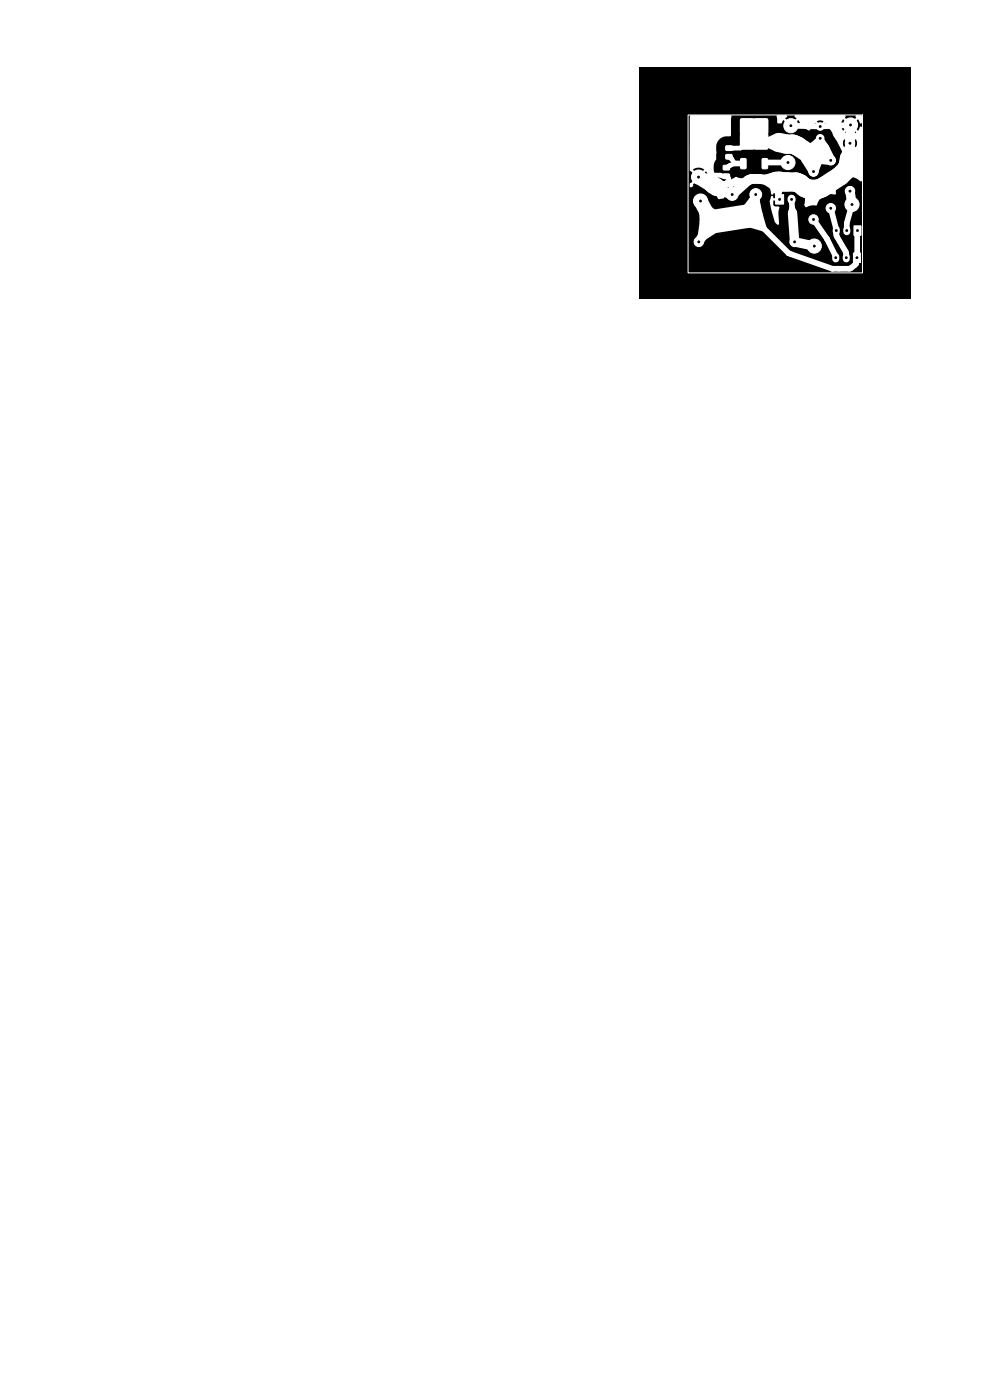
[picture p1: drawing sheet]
<svg xmlns="http://www.w3.org/2000/svg" width="210mm" height="297mm" viewBox="0 0 210 297" stroke-linecap="round" stroke-linejoin="round" font-family="sans-serif">
<path d="M135.7 14.1h57.6v49.2h-57.6z" fill="#000"/>
<g fill="#fff" stroke="#fff" stroke-width=".21">
<path d="M181 53.7h1.5v2h-1.5z"/>
<path d="M164.5 41.3h1.7v2h-1.7z"/>
<path d="M181.1 47.9h1.5v2h-1.5z"/>
<path d="M154 31l1.2-.1 .1 .3v.6l-.2 .1h-1l-.2-.2z"/>
<path d="M154 32.8h1.2l.1 .2v.6l-.2 .2h-1l-.2-.3z"/>
<path d="M157.2 33.7l.8-.1 .3 .2v1.8l-.2 .2h-.8l-.2-.1z"/>
<path d="M160.2 28.6h2.6v2.9h-2.6z"/>
<path d="M157.1 28.6h2.6v2.9h-2.6z"/>
<path d="M157.1 25.3h5.7v6.2h-5.7z"/>
<path d="M160.2 25.3h2.6v2.9h-2.6z"/>
<path d="M157.1 25.3h2.6v2.9h-2.6z"/>
<path d="M161.7 33.7l.9-.1 .2 .2v1.8l-.1 .2h-.8l-.2-.1z"/>
<path d="M153.5 35.1h1.1l.2 .2v.6l-.3 .2h-1l-.1-.3z"/>
<path d="M153.5 37l1.1-.1 .2 .2v.6l-.3 .2h-1l-.1-.2z"/>
<circle cx="167.1" cy="34.5" r="1.5"/>
<circle cx="168.6" cy="51.3" r="1"/>
<circle cx="148.2" cy="51.3" r="1"/>
<circle cx="148.6" cy="42.6" r="1.5"/>
<circle cx="172.6" cy="36.4" r="1"/>
<circle cx="172.6" cy="46.6" r="1"/>
<circle cx="160.3" cy="41.3" r="1.25"/>
<circle cx="155.3" cy="41.3" r="1.25"/>
<circle cx="148.2" cy="37.6" r="1.5"/>
<circle cx="172.7" cy="52.2" r="1.5"/>
<circle cx="174" cy="29.3" r=".8"/>
<circle cx="174" cy="26.8" r=".8"/>
<circle cx="167.8" cy="26.7" r="1.5"/>
<circle cx="180.4" cy="26.5" r="1.5"/>
<circle cx="180.3" cy="40.5" r="1"/>
<circle cx="180.3" cy="30.4" r="1"/>
<circle cx="176.2" cy="34" r="1"/>
<circle cx="176.2" cy="44.2" r="1"/>
<circle cx="180.7" cy="43.4" r="1.5"/>
</g>
<path d="M177.3 54.4v.5M177.4 48.7v.5M179.5 54.4v.5M179.6 48.7v.5" fill="none" stroke="#fff" stroke-width="1.5"/>
<path d="M167.9 42.1v.3" fill="none" stroke="#fff" stroke-width="1.7"/>
<path d="M165.3 30.2l1.5 .4a3.2 3.2 0 0 1 2.4 .4l3.1 2.1M180.2 33.7l-.2 1.2a3.8 3.8 0 0 1-1.8 2.4l-3.6 2.4a3.8 3.8 0 0 1-3 .4 3.9 3.9 0 0 1-2-1.2l-.8-.3-4-.2" fill="none" stroke="#fff" stroke-width="4.1"/>
<path d="M161.5 30.1l.3 .1h3.5M164.5 37.5l-2.1 .6 1.8 1.2M164.8 38.4l-3.6-.4h-1.9l-.7 .3-3.3 3-3.4-1.2M164.9 29.3l-2 .9 2 .9M158.1 44.9l2-2.5 .6 3.1M160.3 41.3l-1 4.4" fill="none" stroke="#fff" stroke-width="2.1"/>
<path d="M171 33.8l1.6 2.6M172.3 33.1l.3 3.3M173.5 33.7l2.7 .3M173.7 32.2l2.5 1.8M173.7 33.6l-1.1 2.8M175 31.6l1.2 2.4M179.2 33.3l1.1-2.1 .8 2.1M180.4 26.5l-.2 7.2M149.4 46.9l-.4 3.2 2.8-1.8M150.9 47.1l-2.7 4.2M168.1 45.2l.5 6.1 4.1 .9M180.3 40.5l.4 2.9" fill="none" stroke="#fff" stroke-width="2"/>
<path d="M148.2 37.6l2.9-.4h1.7l.6 .2h.7l.5 .5M154.6 37.9l.7 3.4M154.6 37.9h.1M154.6 33.3l.6 .4M154.7 35.2l-.6 .4M154.7 35.2h.1M155.2 33.7h.1M155.2 33.7l.6 1-1.1 .5M158.4 30.1l-1.3 1.3h-2.5" fill="none" stroke="#fff" stroke-width="1"/>
<path d="M173.7 32.2l-1.4 .9M159.3 45.7l-8.4 1.4" fill="none" stroke="#fff" stroke-width="5"/>
<g fill="none" stroke="#fff" stroke-width="1.2">
<path d="M155.8 34.7h1.9M163.7 39.4l1.4 1.6M164.8 38.4l.3 2.6M166.1 39.1l-1 1.9M167.1 34.5h-4.9v.2M174 29.3l-1.6 1.5M174 29.3l-.3 2.9M174 29.3l1.2 1.9M180.4 26.5l-6.4 .3-6.2-.1M159.3 45.7l8 8M161.1 45.2l1 3.3-3.3-.9M165.1 41v.9l.3 .4"/>
<path d="M167.3 53.7h.1M167.9 42.3l.2 2.9M168.5 45l-.5-.7-.3 .8M172.6 46.6a27.5 27.5 0 0 1 4.7 8.1M176.2 44.2l1.2 4.5v1.2l2 3.5 .1 .3v1M180.7 43.4l-1.1 3.9v1.6M181.9 48.9l-.1 5.4-.2 1.6-1.4 1.1h-3.6l-9.3-3.3"/>
</g>
<path d="M148.2 37.6l3.7 2.5M148.6 42.6l2.3 4.5M151.5 46.3l-1.7-1.4 .1 2.2" fill="none" stroke="#fff" stroke-width="3"/>
<g fill="#fff">
<path d="M163.6 41.6h.4v.4l1 .1-.1 .4h-.9v.8l.3 .4 1 .2-.2 1.4 .2 2.1-.2 .3-.3-.1-.4-.5-.7-2.4-.4-2z"/>
<path d="M168.6 24.5l10.6-.1 .2 .3-.2 .2 1.1 1.1-.4 .4-1.1-1.1a1.98 1.98 0 0 0 0 2.4l1.1-1.1 .4 .4-1.1 1.1 .6 .3a.27 .27 0 0 1 .3 .2 .27 .27 0 0 1-.2 .3l-.5 .3 .9 .8 .9-.8-.4-.2a.25 .25 0 0 1-.2-.3 .25 .25 0 0 1 .2-.2l.9-.4-1.1-1.1 .3-.4 1.1 1.1 .4-.8h.4l.1 3.4h-1.1l-.3-.8-.8 .8h-.1a.35 .35 0 0 0-.4-.3 .35 .35 0 0 0-.2 .4l-1-.8a1.49 1.49 0 0 0 .1 1.7l.9-.9v.1a.35 .35 0 0 0 .4 .2 .35 .35 0 0 0 .3-.4l.8 1 .3-1h1.1v1.3h-1.7l-.9-.9-.8 1a1.49 1.49 0 0 0 1.7-.1h1.7v6.6a.43 .43 0 0 1-.8 0l-.7-.5-.9-.2-.8 .1-.9 .4-.7 .5-.5 .7-.3 .8-.1 1.3a3.2 3.2 0 0 0-4 2.2l-.1 .1a3.4 3.4 0 0 0-2.1 .4l-.4-.4 .1-.4a2.91 2.91 0 0 0-1.5-3.6 2.91 2.91 0 0 0-3.7 1.1l-1.3 .2a.31 .31 0 0 1-.3 .4 .31 .31 0 0 1-.3-.2 3.6 3.6 0 0 0-2.1-3l.1-.3 1.6-.1 1.1-.6h.5a3.8 3.8 0 0 0 4.7 .1l.8 1.2 .7 .6 1 .3 1 .1 .7-.2 .9-.6 .6-.7 .4-.9 1.7-.2 1.2-.8 .7-1.4v-1.3l-1.6-3.1-.9-1.5a3.9 3.9 0 0 0-1.4-2l-.2-.6-.5 .4h-.3v-.3l.4-.5a1.29 1.29 0 0 0-1.4 .1l.4 .4v.3l-.3 .1-.5-.5-.3 .8-.7 .6a.6 .6 0 0 1-.9-.1l-1.2-.6-.1-.8-.4-.6-1.1 1.1-.3-.3 1.1-1.1-.4-.3z"/>
<path d="M146.4 24.5l8.5-.1a.67 .67 0 0 1 .2 1v3.3l-.3 .2a2.47 2.47 0 0 0-2.6 1.1v.1a3.2 3.2 0 0 0-.2 2.2l-.1 1.5-.4 .9-.1 1.2a2.5 2.5 0 0 0 1.6 2.2l.3 .2a.59 .59 0 0 0 .8-.2 .59 .59 0 0 0 .9 .1 1.53 1.53 0 0 1 2.1-.4h1.2a2.5 2.5 0 0 0 1.6-.9l.9 .6a.26 .26 0 0 1 .2 .3 .26 .26 0 0 1-.3 .2 3.4 3.4 0 0 0-3.6 2.4l-.4-.2-.9 .9-.4-.3 1-.9a1.74 1.74 0 0 0-2.1 0l.9 .9-.4 .3-.9-.9a2.3 2.3 0 0 0-.3 1.8l-1.3 .2-1.1-1.9-.8-.6-.9-.5-1.2-1.2 .4-.3 1.1 1.1a1.98 1.98 0 0 0 0-2.5l-1.1 1.1-.4-.3 1.1-1.1a1.98 1.98 0 0 0-2.4 0l1.1 1.1-.4 .3-1.4-1.3z"/>
<path d="M146.4 38.9l1.3-1.2 .4 .3-1.1 1.1a.37 .37 0 0 1-.2 .5 .37 .37 0 0 1-.5-.1z"/>
<path d="M164.8 24.5h2.1v.3l-.4 .3 1.1 1.1-.3 .3-1.1-1.1-.4 .7-.8 .1-.1-.3z"/>
<path d="M181.5 24.5h1.3l.1 1.5a.25 .25 0 0 1-.3 .2 .25 .25 0 0 1-.2-.2l-.4-.7-1.1 1.1-.3-.4 1.1-1.1-.2-.1z"/>
</g>
<g fill="#000" stroke="#000" stroke-width=".21">
<circle cx="148.2" cy="37.6" r=".18"/>
<circle cx="167.1" cy="34.5" r=".18"/>
<circle cx="167.8" cy="26.7" r=".18"/>
<circle cx="172.6" cy="36.4" r=".18"/>
<circle cx="174" cy="29.3" r=".17"/>
<circle cx="174" cy="26.8" r=".18"/>
<circle cx="176.2" cy="34" r=".17"/>
<circle cx="180.3" cy="30.4" r=".18"/>
<circle cx="180.4" cy="26.5" r=".18"/>
<circle cx="148.2" cy="51.3" r=".18"/>
<circle cx="148.6" cy="42.6" r=".18"/>
<circle cx="155.3" cy="41.3" r=".18"/>
<circle cx="160.3" cy="41.3" r=".18"/>
<circle cx="165.4" cy="42.3" r=".17"/>
<circle cx="167.9" cy="42.3" r=".17"/>
<circle cx="168.6" cy="51.3" r=".18"/>
<circle cx="172.6" cy="46.6" r=".17"/>
<circle cx="172.7" cy="52.2" r=".17"/>
<circle cx="176.2" cy="44.2" r=".17"/>
<circle cx="177.3" cy="54.7" r=".17"/>
<circle cx="177.4" cy="48.9" r=".17"/>
<circle cx="179.5" cy="54.7" r=".17"/>
<circle cx="179.6" cy="48.9" r=".17"/>
<circle cx="180.3" cy="40.5" r=".18"/>
<circle cx="180.7" cy="43.4" r=".17"/>
<circle cx="181.8" cy="54.7" r=".17"/>
<circle cx="181.9" cy="48.9" r=".17"/>
</g>
<path d="M146 24.4h37v33.5h-37z" fill="none" stroke="#fff" stroke-width=".21"/>
<g fill="#fff" stroke="#fff" stroke-width=".21">
<circle cx="167.1" cy="34.5" r=".18"/>
<circle cx="168.6" cy="51.3" r=".18"/>
<circle cx="148.2" cy="51.3" r=".18"/>
<circle cx="148.6" cy="42.6" r=".18"/>
<circle cx="172.6" cy="36.4" r=".18"/>
<circle cx="172.6" cy="46.6" r=".17"/>
<circle cx="160.3" cy="41.3" r=".18"/>
<circle cx="155.3" cy="41.3" r=".18"/>
<circle cx="181.8" cy="54.7" r=".17"/>
<circle cx="179.5" cy="54.7" r=".17"/>
<circle cx="177.3" cy="54.7" r=".17"/>
<circle cx="148.2" cy="37.6" r=".18"/>
<circle cx="172.7" cy="52.2" r=".17"/>
<circle cx="174" cy="29.3" r=".17"/>
<circle cx="174" cy="26.8" r=".18"/>
<circle cx="167.8" cy="26.7" r=".18"/>
<circle cx="180.4" cy="26.5" r=".18"/>
<circle cx="165.4" cy="42.3" r=".17"/>
<circle cx="167.9" cy="42.3" r=".17"/>
<circle cx="180.3" cy="40.5" r=".18"/>
<circle cx="180.3" cy="30.4" r=".18"/>
<circle cx="176.2" cy="34" r=".17"/>
<circle cx="176.2" cy="44.2" r=".17"/>
<circle cx="180.7" cy="43.4" r=".17"/>
<circle cx="181.9" cy="48.9" r=".17"/>
<circle cx="179.6" cy="48.9" r=".17"/>
<circle cx="177.4" cy="48.9" r=".17"/>
</g>
</svg>
